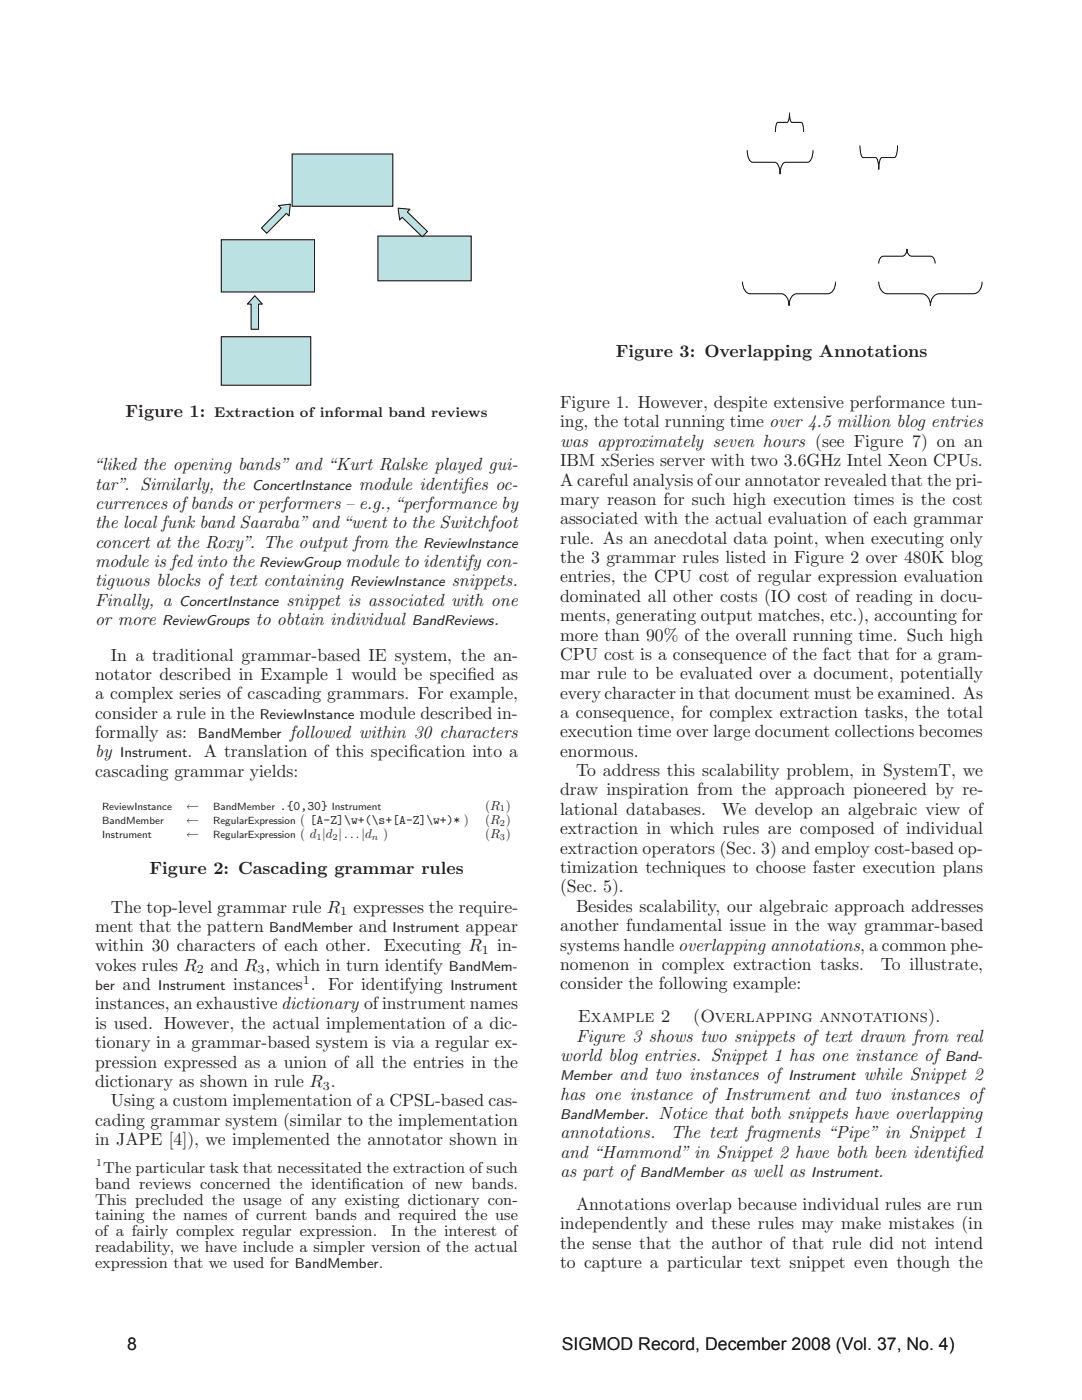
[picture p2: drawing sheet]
<svg xmlns="http://www.w3.org/2000/svg" width="216mm" height="279mm" viewBox="0 0 216 279" stroke-linecap="round" stroke-linejoin="round" font-family="sans-serif">
<defs><g id="words">
<g font-size="3.5" fill="#231f20">
<text x="122.9" y="71.3">Figure 3: Overlapping Annotations</text>
<text x="25.1" y="83.3">Figure 1:</text>
<text x="111.8" y="81.4">Figure 1. However, despite extensive performance tun-</text>
<text x="111.8" y="85.3">ing, the total running time over 4.5 million blog entries</text>
<text x="111.8" y="89.2">was approximately seven hours (see Figure 7) on an</text>
<text x="18.5" y="93.8">“liked the opening bands” and “Kurt Ralske played gui-</text>
<text x="111.8" y="93">IBM xSeries server with two 3.6GHz Intel Xeon CPUs.</text>
<text x="19" y="97.7">tar”. Similarly, the</text>
<text x="19" y="101.6">currences ofbands or performers – e.g.,“performance by</text>
<text x="71.6" y="97.7">module identif</text>
<text x="92.4" y="97.7">ies oc-</text>
<text x="111.8" y="96.9">A careful analysis ofour annotator revealed that the pri-</text>
<text x="111.8" y="100.8">mary reason for such high execution times is the cost</text>
<text x="19" y="105.4">the local funk band Saaraba” and“went to the Switchfoot</text>
<text x="111.8" y="104.6">associated with the actual evaluation of each grammar</text>
<text x="19" y="109.3">concert at the Roxy”. The output from the</text>
<text x="19" y="113.2">module is fed into the</text>
<text x="69" y="113.2">module to identify con-</text>
<text x="111.8" y="108.5">rule. As an anecdotal data point, when executing only</text>
<text x="111.8" y="112.4">the 3 grammar rules listed in Figure 2 over 480K blog</text>
<text x="19" y="117">tiguous blocks of text containing</text>
<text x="90.1" y="117">snippets.</text>
<text x="111.8" y="116.2">entries, the CPU cost of regular expression evaluation</text>
<text x="19" y="120.9">Finally, a</text>
<text x="19" y="124.8">or more</text>
<text x="51.1" y="124.8">to obtain individual</text>
<text x="57.2" y="120.9">snippet is associated with one</text>
<text x="98.5" y="124.8">.</text>
<text x="111.8" y="120.1">dominated all other costs (IO cost of reading in docu-</text>
<text x="111.8" y="124">ments, generating output matches, etc.), accounting for</text>
<text x="22.1" y="131.8">In a traditional grammar-based IE system, the an-</text>
<text x="111.8" y="127.8">more than 90% of the overall running time. Such high</text>
<text x="111.8" y="131.7">CPU cost is a consequence of the fact that for a gram-</text>
<text x="19" y="135.7">notator described in Example 1 would be specif</text>
<text x="93.3" y="135.7">ied as</text>
<text x="111.8" y="135.6">mar rule to be evaluated over a document, potentially</text>
<text x="19" y="139.6">a complex series of cascading grammars. For example,</text>
<text x="19" y="143.4">consider a rule in the</text>
<text x="71.7" y="143.4">module described in-</text>
<text x="111.8" y="139.4">every character in that document must be examined. As</text>
<text x="111.8" y="143.3">a consequence, for complex extraction tasks, the total</text>
<text x="19" y="147.3">formally as:</text>
<text x="57.8" y="147.3">followed within 30 characters</text>
<text x="111.8" y="147.2">execution time over large document collections becomes</text>
<text x="19" y="155">cascading grammar yields:</text>
<text x="19" y="151.2">by</text>
<text x="37.4" y="151.2">. A translation of this specif</text>
<text x="81.6" y="151.2">ication into a</text>
<text x="111.8" y="151">enormous.</text>
<text x="114.9" y="154.9">To address this scalability problem, in SystemT, we</text>
<text x="111.8" y="158.7">draw inspiration from the approach pioneered by re-</text>
<text x="111.8" y="162.6">lational databases.</text>
<text x="111.8" y="166.5">extraction in which rules are composed of individual</text>
<text x="144" y="162.6">We develop an algebraic view of</text>
<text x="111.8" y="170.3">extraction operators (Sec. 3) and employ cost-based op-</text>
<text x="29.8" y="174.4">Figure 2: Cascading grammar rules</text>
<text x="111.8" y="174.2">timization techniques to choose faster execution plans</text>
<text x="111.8" y="178.1">(Sec. 5).</text>
<text x="22.1" y="182.2">The top-level grammar rule R</text>
<text x="70.5" y="182.2">expresses the require-</text>
<text x="111.8" y="185.8">another fundamental issue in the way grammar-based</text>
<text x="114.9" y="181.9">Besides scalability, our algebraic approach addresses</text>
<text x="19" y="189.9">within 30 characters of each other.</text>
<text x="19" y="186">ment that the pattern</text>
<text x="71.6" y="186">and</text>
<text x="76.6" y="189.9">Executing R</text>
<text x="92.9" y="186">appear</text>
<text x="99.2" y="189.9">in-</text>
<text x="111.8" y="189.7">systems handle overlapping annotations, a common phe-</text>
<text x="19" y="193.8">vokes rules R</text>
<text x="24.5" y="197.6">and</text>
<text x="42" y="193.8">and R , which in turn identify</text>
<text x="46.5" y="197.6">instances . For identifying</text>
<text x="111.8" y="193.5">nomenon in complex extraction tasks.</text>
<text x="111.8" y="197.4">consider the following example:</text>
<text x="175.7" y="193.5">To illustrate,</text>
<text x="19" y="201.5">instances, an exhaustive dictionary ofinstrument names</text>
<text x="115.3" y="204">Example 2</text>
<text x="138.2" y="204">(Overlapping annotations).</text>
<text x="19" y="205.4">is used. However, the actual implementation of a dic-</text>
<text x="19" y="209.2">tionary in a grammar-based system is via a regular ex-</text>
<text x="114.9" y="207.9">Figure 3 shows two snippets of text drawn from real</text>
<text x="19" y="213.1">pression expressed as a union of all the entries in the</text>
<text x="111.8" y="211.7">world blog entries. Snippet 1 has one instance of</text>
<text x="123.6" y="215.6">and two instances of</text>
<text x="172.3" y="215.6">while Snippet 2</text>
<text x="19" y="217">dictionary as shown in rule R .</text>
<text x="22.1" y="220.8">Using a custom implementation of a CPSL-based cas-</text>
<text x="111.8" y="219.5">has one instance of Instrument and two instances of</text>
<text x="19" y="224.7">cading grammar system (similar to the implementation</text>
<text x="111.8" y="227.2">annotations.</text>
<text x="128.5" y="223.3">. Notice that both snippets have overlapping</text>
<text x="133.9" y="227.2">The text fragments “Pipe” in Snippet 1</text>
<text x="19" y="228.6">in JAPE [4]), we implemented the annotator shown in</text>
<text x="111.8" y="231">and “Hammond” in Snippet 2 have both been identif</text>
<text x="190.9" y="231">ied</text>
<text x="111.8" y="234.9">as part of</text>
<text x="145.7" y="234.9">as well as</text>
<text x="175.3" y="234.9">.</text>
<text x="111.8" y="245.3">independently and these rules may make mistakes (in</text>
<text x="114.9" y="241.5">Annotations overlap because individual rules are run</text>
<text x="111.8" y="249.2">the sense that the author of that rule did not intend</text>
<text x="111.8" y="253.1">to capture a particular text snippet even though the</text>
</g>
<g font-size="3.5">
<text x="25.4" y="269.5">8</text>
<text x="112.1" y="269.5">SIGMOD Record, December 2008 (Vol. 37, No. 4)</text>
</g>
<g font-size="3.2" fill="#231f20">
<text x="19" y="237.2">band reviews concerned the identif</text>
<text x="20.6" y="234.1">The particular task that necessitated the extraction of such</text>
<text x="70.1" y="237.2">ication of new bands.</text>
<text x="19" y="240.4">This precluded the usage of any existing dictionary con-</text>
<text x="19" y="243.5">taining the names of current bands and required the use</text>
<text x="19" y="246.7">of a fairly complex regular expression.</text>
<text x="19" y="249.9">readability, we have include a simpler version of the actual</text>
<text x="78.1" y="246.7">In the interest of</text>
<text x="19" y="253.1">expression that we used for</text>
</g>
<g font-size="2.8" fill="#231f20">
<text x="42.8" y="83.3">Extraction of informal band reviews</text>
<text x="50.3" y="97.7">ConcertInstance</text>
<text x="51.7" y="113.2">ReviewGroup</text>
<text x="84.4" y="109.3">ReviewInstance</text>
<text x="69.9" y="117">ReviewInstance</text>
<text x="32.3" y="124.8">ReviewGroups</text>
<text x="35.8" y="120.9">ConcertInstance</text>
<text x="82.2" y="124.8">BandReviews</text>
<text x="51.8" y="143.4">ReviewInstance</text>
<text x="39.5" y="147.3">BandMember</text>
<text x="24" y="151.2">Instrument</text>
<text x="53.7" y="186">BandMember</text>
<text x="78.3" y="186">Instrument</text>
<text x="19" y="197.6">ber</text>
<text x="31.6" y="197.6">Instrument</text>
<text x="89.5" y="193.8">BandMem-</text>
<text x="89.9" y="197.6">Instrument</text>
<text x="111.8" y="215.6">Member</text>
<text x="157.3" y="215.6">Instrument</text>
<text x="188.6" y="211.7">Band-</text>
<text x="111.8" y="223.3">BandMember</text>
<text x="127.7" y="234.9">BandMember</text>
<text x="161.9" y="234.9">Instrument</text>
<text x="58.8" y="253.1">BandMember.</text>
</g>
<g font-size="2.6" fill="#231f20">
<text x="37.1" y="161.6">←</text>
<text x="55.8" y="161.6">.{0,30}</text>
<text x="96.8" y="161.6">(R )</text>
<text x="37.1" y="164.4">←</text>
<text x="37.1" y="167.3">←</text>
<text x="59.9" y="164.4">( [A-Z]\w+(\s+[A-Z]\w+)* )</text>
<text x="59.9" y="167.3">( d |d |...|d</text>
<text x="76.5" y="167.3">)</text>
<text x="96.8" y="164.4">(R )</text>
<text x="96.8" y="167.3">(R )</text>
</g>
<g font-size="2.5" fill="#231f20">
<text x="67.9" y="182.7">1</text>
<text x="96.1" y="190.4">1</text>
<text x="39.3" y="194.3">2</text>
<text x="51.4" y="194.3">3</text>
<text x="60.5" y="196.3">1</text>
<text x="64.4" y="217.5">3</text>
</g>
<g font-size="2.1" fill="#231f20">
<text x="20.4" y="161.6">ReviewInstance</text>
<text x="42.6" y="161.6">BandMember</text>
<text x="66.2" y="161.6">Instrument</text>
<text x="20.4" y="164.4">BandMember</text>
<text x="20.4" y="167.3">Instrument</text>
<text x="42.6" y="164.4">RegularExpression</text>
<text x="42.6" y="167.3">RegularExpression</text>
<text x="19.1" y="232.7">1</text>
</g>
<g font-size="1.8" fill="#231f20">
<text x="99.8" y="161.9">1</text>
<text x="63.1" y="167.7">1</text>
<text x="66.4" y="167.7">2</text>
<text x="74.2" y="167.7">n</text>
<text x="99.8" y="164.8">2</text>
<text x="99.8" y="167.7">3</text>
</g>
</g></defs>
<path d="M58.3 30.7h20.1v10.5h-20.1z" fill-rule="evenodd" fill="#bbe1e3"/>
<path d="M58.3 30.7h20.1v10.5h-20.1z" fill="none" stroke="#010101" stroke-width=".2"/>
<path d="M44.1 67.2h17.9v9.7h-17.9z" fill-rule="evenodd" fill="#bbe1e3"/>
<path d="M44.1 67.2h17.9v9.7h-17.9z" fill="none" stroke="#010101" stroke-width=".2"/>
<path d="M44.1 47.9h18.7v10.4h-18.7z" fill-rule="evenodd" fill="#bbe1e3"/>
<path d="M44.1 47.9h18.7v10.4h-18.7z" fill="none" stroke="#010101" stroke-width=".2"/>
<path d="M50.8 59l1.5 1.7h-.7v5h-1.5v-5h-.7z" fill-rule="evenodd" fill="#bbe1e3"/>
<path d="M50.8 59l1.5 1.7h-.7v5h-1.5v-5h-.7z" fill="none" stroke="#010101" stroke-width=".2"/>
<path d="M55.6 41l2.3-.3-.2 2.4-.6-.5-3.9 4-1-1.1 3.9-4z" fill-rule="evenodd" fill="#bbe1e3"/>
<path d="M55.6 41l2.3-.3-.2 2.4-.6-.5-3.9 4-1-1.1 3.9-4z" fill="none" stroke="#010101" stroke-width=".2"/>
<path d="M75.4 47.1h18.6v8.9h-18.6z" fill-rule="evenodd" fill="#bbe1e3"/>
<path d="M75.4 47.1h18.6v8.9h-18.6z" fill="none" stroke="#010101" stroke-width=".2"/>
<path d="M79.4 41.5l2.4 .3-.5 .5 4 3.9-1 1.1-4.1-3.9-.5 .5z" fill-rule="evenodd" fill="#bbe1e3"/>
<path d="M79.4 41.5l2.4 .3-.5 .5 4 3.9-1 1.1-4.1-3.9-.5 .5z" fill="none" stroke="#010101" stroke-width=".2"/>
<path d="M111.7 18.9h84.5v46.2h-84.5z" fill-rule="evenodd" fill="#fff"/>
<path d="M149.1 30a2.13 2.13 0 0 0 1.1 2.4h4.4a2.13 2.13 0 0 1 1.1 2.3 2.13 2.13 0 0 1 1-2.3h4.4a2.13 2.13 0 0 0 1.1-2.4M154.7 26.3v-.6a1.49 1.49 0 0 1 .5-1.3h1.9a1.91 1.91 0 0 0 .4-1.9l.1 .6a1.48 1.48 0 0 0 .4 1.3h1.9a1.91 1.91 0 0 1 .4 1.9M171.6 29.1v.7a1.83 1.83 0 0 0 .6 1.6h2.5a1.83 1.83 0 0 1 .6 1.6v.8l.1-.8a1.83 1.83 0 0 1 .6-1.6h2.5a1.83 1.83 0 0 0 .6-1.6v-.7M148.2 56.3a2.08 2.08 0 0 0 1.5 2.3h6.2a2.07 2.07 0 0 1 1.5 2.4 2.08 2.08 0 0 1 1.6-2.4h6.2a2.07 2.07 0 0 0 1.5-2.3M175.3 56.3a2.1 2.1 0 0 0 1.8 2.3h6.8a2.1 2.1 0 0 1 1.8 2.4 2.1 2.1 0 0 1 1.7-2.4h6.8a2.1 2.1 0 0 0 1.8-2.3M175.3 52.5a1.3 1.3 0 0 1 1-1.4h3.7a1.19 1.19 0 0 0 1-1.4 1.3 1.3 0 0 0 .9 1.4h3.8a1.19 1.19 0 0 1 .9 1.4" fill="none" stroke="#010101" stroke-width=".2"/>
<use href="#words"/>
</svg>
